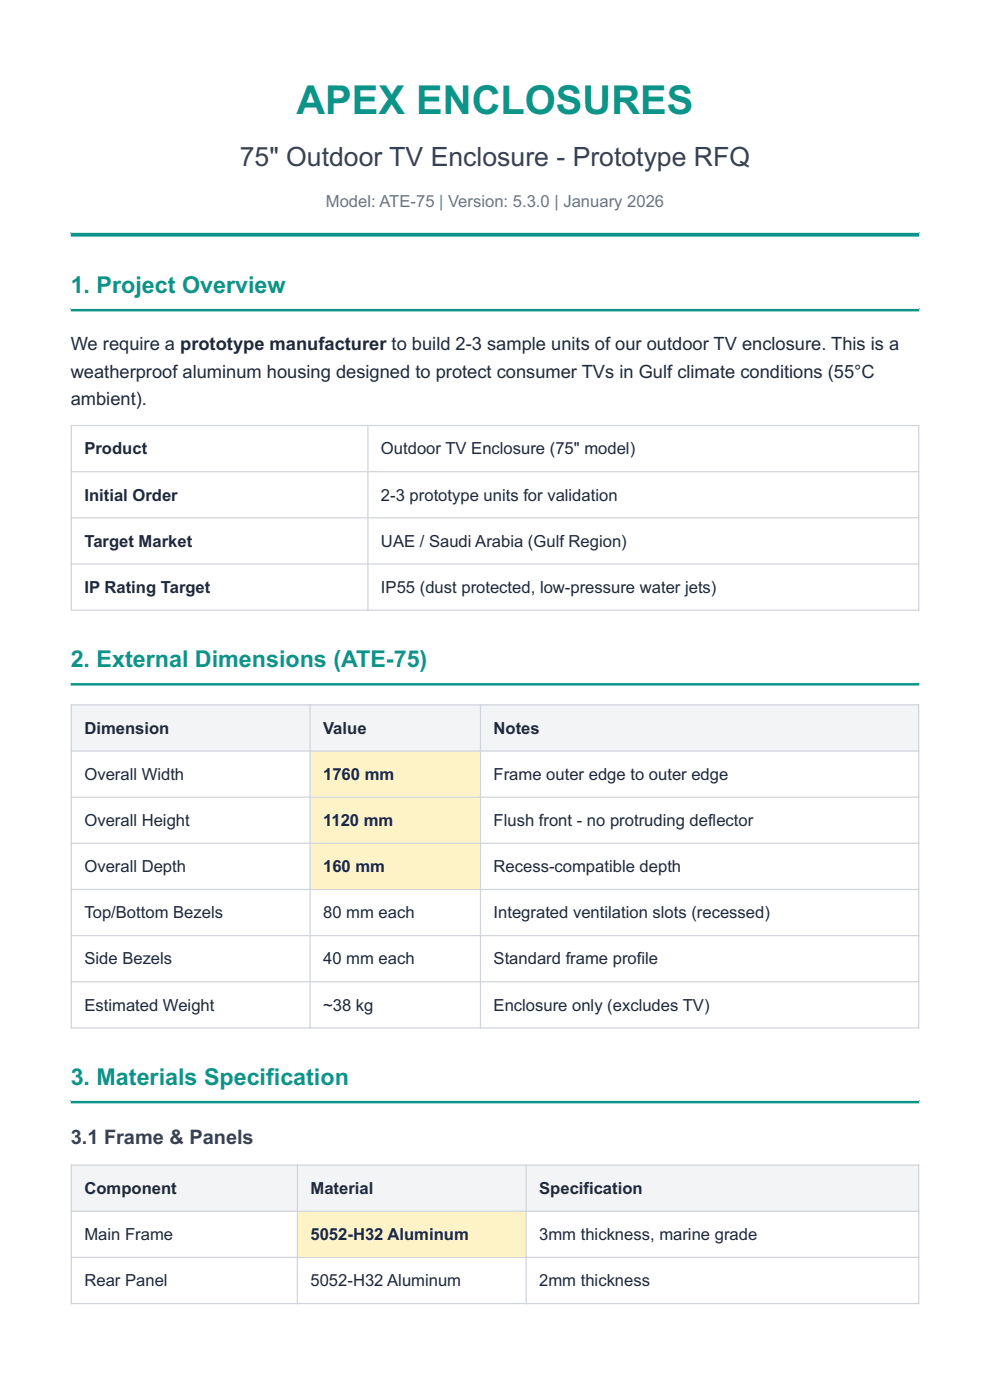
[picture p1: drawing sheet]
<svg xmlns="http://www.w3.org/2000/svg" width="210mm" height="297mm" viewBox="0 0 210 297" stroke-linecap="round" stroke-linejoin="round" font-family="sans-serif">
<defs><g id="words">
<text font-size="8.5" fill="#0d9488" x="62.9" y="24.3">APEX ENCLOSURES</text>
<text font-size="5.6" fill="#374151" x="50.9" y="35.2">75&quot; Outdoor TV Enclosure - Prototype RFQ</text>
<g font-size="4.9" fill="#0d9488">
<text x="15" y="62.2">1. Project Overview</text>
<text x="15" y="141.6">2. External Dimensions (ATE-75)</text>
<text x="15" y="230.2">3. Materials Specification</text>
</g>
<text font-size="4.2" fill="#374151" x="15" y="242.7">3.1 Frame &amp; Panels</text>
<g font-size="3.9" fill="#1e293b">
<text x="15" y="74.3">We require a prototype manufacturer to build 2-3 sample units of our outdoor TV enclosure. This is a</text>
<text x="15" y="80.1">weatherproof aluminum housing designed to protect consumer TVs in Gulf climate conditions (55°C</text>
<text x="15" y="85.9">ambient).</text>
</g>
<text font-size="3.5" fill="#64748b" x="69.1" y="44">Model: ATE-75 | Version: 5.3.0 | January 2026</text>
<g font-size="3.5" fill="#1e293b">
<text x="17.9" y="96.4">Product</text>
<text x="80.8" y="96.4">Outdoor TV Enclosure (75&quot; model)</text>
<text x="17.9" y="106.2">Initial Order</text>
<text x="80.8" y="106.2">2-3 prototype units for validation</text>
<text x="17.9" y="116">Target Market</text>
<text x="80.8" y="116">UAE / Saudi Arabia (Gulf Region)</text>
<text x="17.9" y="125.8">IP Rating Target</text>
<text x="80.8" y="125.8">IP55 (dust protected, low-pressure water jets)</text>
<text x="17.9" y="155.7">Dimension</text>
<text x="68.5" y="155.7">Value</text>
<text x="104.7" y="155.7">Notes</text>
<text x="17.9" y="165.4">Overall Width</text>
<text x="68.5" y="165.4">1760 mm</text>
<text x="104.7" y="165.4">Frame outer edge to outer edge</text>
<text x="17.9" y="175.2">Overall Height</text>
<text x="68.5" y="175.2">1120 mm</text>
<text x="104.7" y="175.2">Flush front - no protruding deflector</text>
<text x="17.9" y="185">Overall Depth</text>
<text x="68.5" y="185">160 mm</text>
<text x="104.7" y="185">Recess-compatible depth</text>
<text x="17.9" y="194.8">Top/Bottom Bezels</text>
<text x="68.5" y="194.8">80 mm each</text>
<text x="104.7" y="194.8">Integrated ventilation slots (recessed)</text>
<text x="17.9" y="204.6">Side Bezels</text>
<text x="68.5" y="204.6">40 mm each</text>
<text x="104.7" y="204.6">Standard frame profile</text>
<text x="17.9" y="214.4">Estimated Weight</text>
<text x="68.5" y="214.4">~38 kg</text>
<text x="104.7" y="214.4">Enclosure only (excludes TV)</text>
<text x="17.9" y="253.3">Component</text>
<text x="65.9" y="253.3">Material</text>
<text x="114.4" y="253.3">Specification</text>
<text x="17.9" y="263.1">Main Frame</text>
<text x="65.9" y="263.1">5052-H32 Aluminum</text>
<text x="114.4" y="263.1">3mm thickness, marine grade</text>
<text x="17.9" y="272.9">Rear Panel</text>
<text x="65.9" y="272.9">5052-H32 Aluminum</text>
<text x="114.4" y="272.9">2mm thickness</text>
</g>
</g></defs>
<g fill="#0d9488">
<path d="M15 49.3l180 .1zM15 49.3h180v.9h-180z" fill-rule="evenodd"/>
<path d="M15 65.5h180zM15 65.5h180v.6h-180z" fill-rule="evenodd"/>
</g>
<path d="M15 90.3h180M15.1 90.1v39.5M78 90.1v39.5M194.9 90.1v39.5M15 100.1h180M15 109.9h180M15 119.6h180M15 129.4h180" fill="none" stroke="#d1d5db" stroke-width=".26"/>
<path d="M15 144.9h180zM15 144.9h180v.5h-180z" fill-rule="evenodd" fill="#0d9488"/>
<g fill="#f3f4f6">
<path d="M15.1 149.5h50.7v9.8h-50.7z"/>
<path d="M65.8 149.5h36.1v9.8h-36.1z"/>
<path d="M101.9 149.5h93v9.8h-93z"/>
</g>
<g fill="#fef3c7">
<path d="M65.8 159.3h36.1v9.8h-36.1z"/>
<path d="M65.8 169.1h36.1v9.8h-36.1z"/>
<path d="M65.8 178.9h36.1v9.8h-36.1z"/>
</g>
<path d="M15 149.5h180M15 159.3h180M15.1 149.4v68.8M65.8 149.4v68.8M101.9 149.4v68.8M194.9 149.4v68.8M15 169.1h180M15 178.9h180M15 188.7h180M15 198.5h180M15 208.3h180M15 218.1h180" fill="none" stroke="#d1d5db" stroke-width=".26"/>
<path d="M15 233.5h180zM15 233.5h180v.6h-180z" fill-rule="evenodd" fill="#0d9488"/>
<g fill="#f3f4f6">
<path d="M15.1 247.2h48v9.8h-48z"/>
<path d="M63.1 247.2h48.5v9.8h-48.5z"/>
<path d="M111.6 247.2h83.3v9.8h-83.3z"/>
</g>
<path d="M63.1 257h48.5v9.8h-48.5z" fill="#fef3c7"/>
<path d="M15 247.2h180M15 257h180M15.1 247v29.7M63.1 247v29.7M111.6 247v29.7M194.9 247v29.7M15 266.8h180M15 276.5h180" fill="none" stroke="#d1d5db" stroke-width=".26"/>
<use href="#words"/>
</svg>
